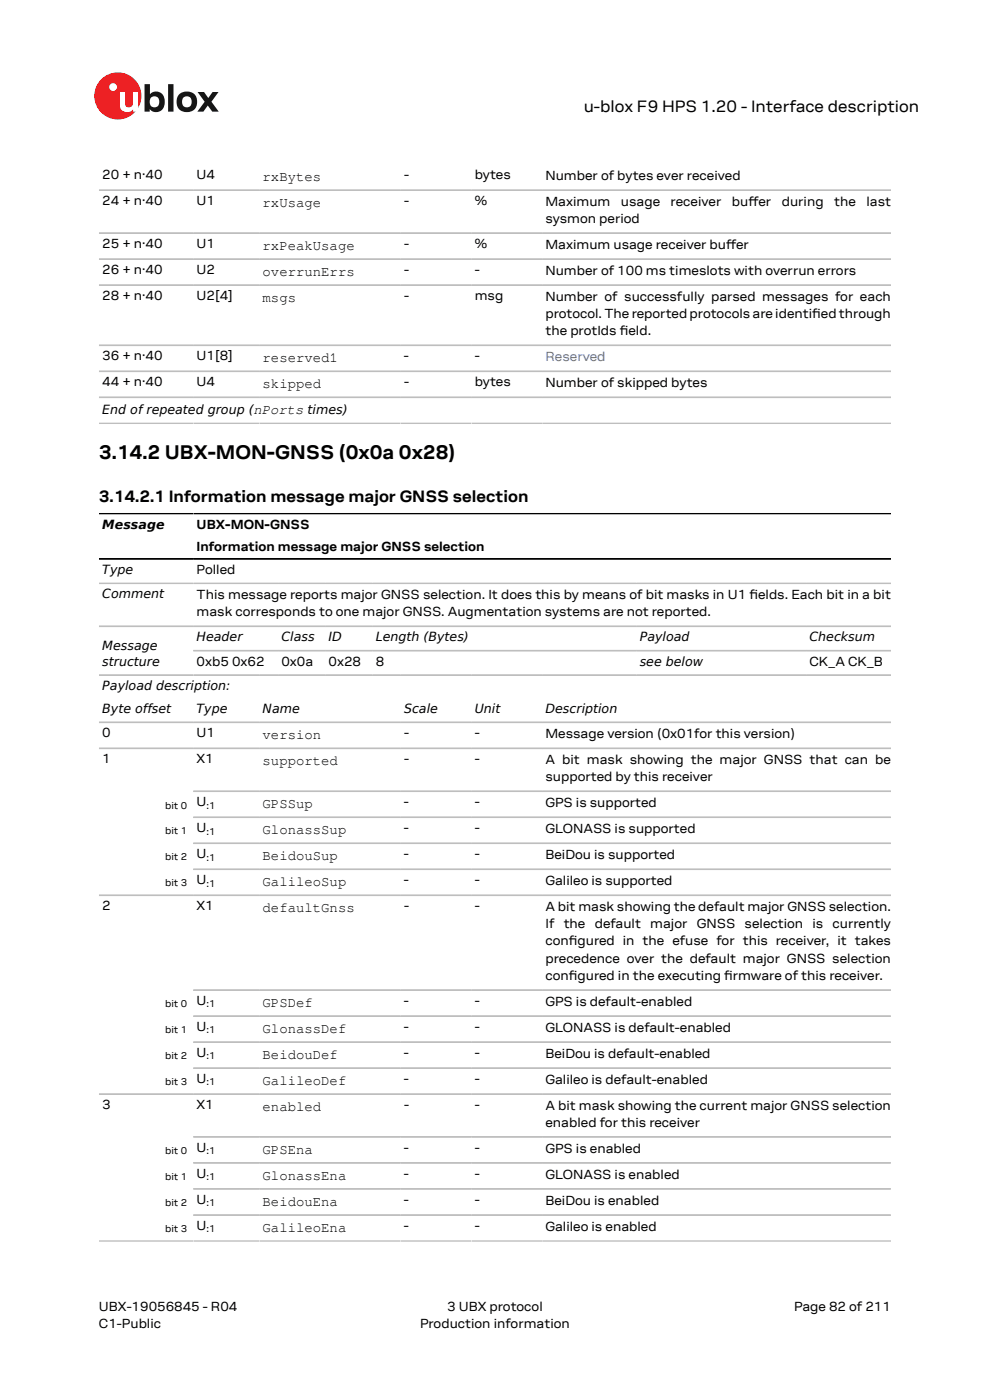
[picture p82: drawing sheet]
<svg xmlns="http://www.w3.org/2000/svg" width="210mm" height="297mm" viewBox="0 0 210 297" stroke-linecap="round" stroke-linejoin="round" font-family="sans-serif">
<defs><g id="words">
<text font-size="4.2" x="21" y="97.5">3.14.2 UBX-MON-GNSS (0x0a 0x28)</text>
<g font-size="3.5">
<text x="123.8" y="23.7">u-blox F9 HPS 1.20 - Interface description</text>
<text x="21" y="106.5">3.14.2.1 Information message major GNSS selection</text>
</g>
<g font-size="3">
<text x="55.7" y="38.4">rxBytes</text>
<text x="55.7" y="43.9">rxUsage</text>
<text x="55.7" y="53">rxPeakUsage</text>
<text x="55.7" y="58.5">overrunErrs</text>
<text x="55.7" y="64">msgs</text>
<text x="55.7" y="76.8">reserved1</text>
<text x="55.7" y="82.3">skipped</text>
<text x="55.7" y="156.8">version</text>
<text x="55.7" y="162.3">supported</text>
<text x="55.7" y="171.4">GPSSup</text>
<text x="55.7" y="176.9">GlonassSup</text>
<text x="55.7" y="182.4">BeidouSup</text>
<text x="55.7" y="187.9">GalileoSup</text>
<text x="55.7" y="193.5">defaultGnss</text>
<text x="55.7" y="213.6">GPSDef</text>
<text x="55.7" y="219.1">GlonassDef</text>
<text x="55.7" y="224.6">BeidouDef</text>
<text x="55.7" y="230.1">GalileoDef</text>
<text x="55.7" y="235.6">enabled</text>
<text x="55.7" y="244.7">GPSEna</text>
<text x="55.7" y="250.3">GlonassEna</text>
<text x="55.7" y="255.8">BeidouEna</text>
<text x="55.7" y="261.3">GalileoEna</text>
</g>
<g font-size="2.8">
<text x="21.7" y="38">20 + n·40</text>
<text x="41.7" y="38">U4</text>
<text x="85.7" y="38">-</text>
<text x="100.7" y="38">bytes</text>
<text x="115.7" y="38.1">Number of bytes ever received</text>
<text x="21.7" y="43.5">24 + n·40</text>
<text x="41.7" y="43.5">U1</text>
<text x="85.7" y="43.5">-</text>
<text x="100.7" y="43.5">%</text>
<text x="115.7" y="43.6">Maximum</text>
<text x="115.7" y="47.3">sysmon period</text>
<text x="131.7" y="43.6">usage</text>
<text x="142.3" y="43.6">receiver</text>
<text x="155.2" y="43.6">bufer</text>
<text x="158.7" y="43.6">f</text>
<text x="165.8" y="43.6">during</text>
<text x="176.9" y="43.6">the</text>
<text x="183.8" y="43.6">last</text>
<text x="21.7" y="52.6">25 + n·40</text>
<text x="41.7" y="52.6">U1</text>
<text x="85.7" y="52.6">-</text>
<text x="100.7" y="52.6">%</text>
<text x="115.7" y="52.8">Maximum usage receiver bufer</text>
<text x="154" y="52.8">f</text>
<text x="21.7" y="58.1">26 + n·40</text>
<text x="41.7" y="58.1">U2</text>
<text x="85.7" y="58.1">-</text>
<text x="100.7" y="58.1">-</text>
<text x="115.7" y="58.3">Number of 100 ms timeslots with overrun errors</text>
<text x="21.7" y="63.6">28 + n·40</text>
<text x="41.7" y="63.6">U2[4]</text>
<text x="85.7" y="63.6">-</text>
<text x="100.7" y="63.6">msg</text>
<text x="115.7" y="63.8">Number of successfully parsed messages for each</text>
<text x="115.7" y="67.5">protocol. The reported protocols are identifed through</text>
<text x="115.7" y="71.1">the protIds feld.</text>
<text x="131.5" y="71.1">i</text>
<text x="172.3" y="67.5">i</text>
<text x="21.7" y="76.4">36 + n·40</text>
<text x="41.7" y="76.4">U1[8]</text>
<text x="85.7" y="76.4">-</text>
<text x="100.7" y="76.4">-</text>
<text x="21.7" y="81.9">44 + n·40</text>
<text x="41.7" y="81.9">U4</text>
<text x="85.7" y="81.9">-</text>
<text x="100.7" y="81.9">bytes</text>
<text x="115.7" y="82.1">Number of skipped bytes</text>
<text x="41.7" y="112.3">UBX-MON-GNSS</text>
<text x="41.7" y="116.8">Information message major GNSS selection</text>
<text x="41.7" y="121.7">Polled</text>
<text x="41.7" y="127.1">This message reports major GNSS selection. It does this by means of bit masks in U1 felds. Each bit in a bit</text>
<text x="41.7" y="130.7">mask corresponds to one major GNSS. Augmentation systems are not reported.</text>
<text x="159" y="127.1">i</text>
<text x="41.7" y="141.2">0xb5 0x62</text>
<text x="59.7" y="141.2">0x0a</text>
<text x="69.7" y="141.2">0x28</text>
<text x="79.7" y="141.2">8</text>
<text x="171.7" y="141.2">CK_A CK_B</text>
<text x="21.7" y="156.4">0</text>
<text x="21.7" y="161.9">1</text>
<text x="41.7" y="156.4">U1</text>
<text x="41.7" y="161.9">X1</text>
<text x="85.7" y="156.4">-</text>
<text x="85.7" y="161.9">-</text>
<text x="100.7" y="156.4">-</text>
<text x="100.7" y="161.9">-</text>
<text x="115.7" y="156.5">Message version (0x01for this version)</text>
<text x="115.7" y="162.1">A bit mask showing the major GNSS that can be</text>
<text x="115.7" y="165.7">supported by this receiver</text>
<text x="41.7" y="171">U</text>
<text x="85.7" y="171">-</text>
<text x="100.7" y="171">-</text>
<text x="115.7" y="171.2">GPS is supported</text>
<text x="41.7" y="176.5">U</text>
<text x="85.7" y="176.5">-</text>
<text x="100.7" y="176.5">-</text>
<text x="115.7" y="176.7">GLONASS is supported</text>
<text x="41.7" y="182.1">U</text>
<text x="85.7" y="182.1">-</text>
<text x="100.7" y="182.1">-</text>
<text x="115.7" y="182.2">BeiDou is supported</text>
<text x="41.7" y="187.6">U</text>
<text x="85.7" y="187.6">-</text>
<text x="100.7" y="187.6">-</text>
<text x="115.7" y="187.7">Galileo is supported</text>
<text x="21.7" y="193.1">2</text>
<text x="41.7" y="193.1">X1</text>
<text x="85.7" y="193.1">-</text>
<text x="100.7" y="193.1">-</text>
<text x="115.7" y="193.2">A bit mask showing the default major GNSS selection.</text>
<text x="115.7" y="196.9">If the default major GNSS selection is currently</text>
<text x="115.7" y="200.6">confgured in the efuse for this receiver, it takes</text>
<text x="120.7" y="200.6">i</text>
<text x="115.7" y="204.2">precedence over the default major GNSS selection</text>
<text x="115.7" y="207.9">confgured in the executing frmware of this receiver.</text>
<text x="120.7" y="207.9">i</text>
<text x="153.6" y="207.9">i</text>
<text x="41.7" y="213.2">U</text>
<text x="85.7" y="213.2">-</text>
<text x="100.7" y="213.2">-</text>
<text x="115.7" y="213.3">GPS is default-enabled</text>
<text x="41.7" y="218.7">U</text>
<text x="85.7" y="218.7">-</text>
<text x="100.7" y="218.7">-</text>
<text x="115.7" y="218.9">GLONASS is default-enabled</text>
<text x="41.7" y="224.2">U</text>
<text x="85.7" y="224.2">-</text>
<text x="100.7" y="224.2">-</text>
<text x="115.7" y="224.4">BeiDou is default-enabled</text>
<text x="41.7" y="229.8">U</text>
<text x="85.7" y="229.8">-</text>
<text x="100.7" y="229.8">-</text>
<text x="115.7" y="229.9">Galileo is default-enabled</text>
<text x="21.7" y="235.3">3</text>
<text x="41.7" y="235.3">X1</text>
<text x="85.7" y="235.3">-</text>
<text x="100.7" y="235.3">-</text>
<text x="115.7" y="235.4">A bit mask showing the current major GNSS selection</text>
<text x="115.7" y="239.1">enabled for this receiver</text>
<text x="41.7" y="244.4">U</text>
<text x="85.7" y="244.4">-</text>
<text x="100.7" y="244.4">-</text>
<text x="115.7" y="244.5">GPS is enabled</text>
<text x="41.7" y="249.9">U</text>
<text x="85.7" y="249.9">-</text>
<text x="100.7" y="249.9">-</text>
<text x="115.7" y="250">GLONASS is enabled</text>
<text x="41.7" y="255.4">U</text>
<text x="85.7" y="255.4">-</text>
<text x="100.7" y="255.4">-</text>
<text x="115.7" y="255.5">BeiDou is enabled</text>
<text x="41.7" y="260.9">U</text>
<text x="85.7" y="260.9">-</text>
<text x="100.7" y="260.9">-</text>
<text x="115.7" y="261.1">Galileo is enabled</text>
<text x="21" y="278">UBX-19056845 - R04</text>
<text x="21" y="281.8">C1-Public</text>
<text x="89.1" y="281.8">Production information</text>
<text x="94.9" y="278">3 UBX protocol</text>
<text x="168.4" y="278">Page 82 of 211</text>
</g>
<text font-size="2.8" fill="#4664b4" x="115.7" y="76.6">Reserved</text>
<g font-size="2.7">
<text x="21.7" y="87.8">End of repeated group (nPorts times)</text>
<text x="21.7" y="112.2">Message</text>
<text x="21.7" y="121.8">Type</text>
<text x="21.7" y="127">Comment</text>
<text x="21.7" y="137.8">Message</text>
<text x="41.7" y="136.1">Header</text>
<text x="59.7" y="136.1">Class</text>
<text x="69.7" y="136.1">ID</text>
<text x="79.7" y="136.1">Length (Bytes)</text>
<text x="135.7" y="136.1">Payload</text>
<text x="171.7" y="136.1">Checksum</text>
<text x="21.7" y="141.2">structure</text>
<text x="135.7" y="141.2">see below</text>
<text x="21.7" y="146.4">Payload description:</text>
<text x="21.7" y="151.2">Byte offset</text>
<text x="41.7" y="151.2">Type</text>
<text x="55.7" y="151.2">Name</text>
<text x="85.7" y="151.2">Scale</text>
<text x="100.7" y="151.2">Unit</text>
<text x="115.7" y="151.2">Description</text>
</g>
<g font-size="2.1">
<text x="35" y="171.5">bit 0</text>
<text x="43.8" y="171.5">:1</text>
<text x="35" y="176.9">bit 1</text>
<text x="43.8" y="177.1">:1</text>
<text x="35" y="182.4">bit 2</text>
<text x="43.8" y="182.6">:1</text>
<text x="35" y="187.9">bit 3</text>
<text x="43.8" y="188.1">:1</text>
<text x="35" y="213.7">bit 0</text>
<text x="43.8" y="213.7">:1</text>
<text x="35" y="219.1">bit 1</text>
<text x="43.8" y="219.2">:1</text>
<text x="35" y="224.6">bit 2</text>
<text x="43.8" y="224.8">:1</text>
<text x="35" y="230.1">bit 3</text>
<text x="43.8" y="230.3">:1</text>
<text x="35" y="244.9">bit 0</text>
<text x="43.8" y="244.9">:1</text>
<text x="35" y="250.2">bit 1</text>
<text x="43.8" y="250.4">:1</text>
<text x="35" y="255.8">bit 2</text>
<text x="43.8" y="255.9">:1</text>
<text x="35" y="261.3">bit 3</text>
<text x="43.8" y="261.5">:1</text>
</g>
</g></defs>
<circle cx="25" cy="20.4" r="5" fill="#ed2023"/>
<circle cx="24" cy="18.5" r=".83" fill="#fff"/>
<g fill="#151516">
<path d="M35.7 17.9h1.1v5.8h-1.1z"/>
<path d="M41.9 19.5h1.4l.9 1.3 .9-1.3h1.3l-1.6 2.1 1.6 2.1h-1.4l-.9-1.3-1 1.3h-1.2l1.5-2.1z"/>
<path d="M32 20.7a1.17 1.17 0 0 0-.1 1.5 1.17 1.17 0 0 0 1.4 .4 1.16 1.16 0 0 0 .4-1.6 1.16 1.16 0 0 0-1.7-.3zM30.7 17.9h1.1v2.1a1.82 1.82 0 0 1 2.2-.4 1.82 1.82 0 0 1 .9 2 1.83 1.83 0 0 1-1 2 1.83 1.83 0 0 1-2.1-.5v.6h-1.1z"/>
<path d="M38.9 20.7a1.18 1.18 0 0 0-.2 1.5 1.18 1.18 0 0 0 1.5 .4 1.18 1.18 0 0 0 .4-1.5 1.18 1.18 0 0 0-1.5-.5zM37.4 21.6a2.25 2.25 0 0 1 4.5 0 2.25 2.25 0 0 1-4.5 0z"/>
</g>
<path d="M25.4 19.5h1.1v2.5a.84 .84 0 0 0 1 .8 .84 .84 0 0 0 .7-1v-2.3h1.1v4.2h-1.1v-.5a1.59 1.59 0 0 1-1.8 .5 1.59 1.59 0 0 1-1-1.5z" fill="#fff"/>
<g fill="none" stroke="#bebebe" stroke-width=".35">
<path d="M21 40.3h168M21 49.4h168M21 55h168M21 60.5h168M21 73.2h168M21 78.8h168M21 84.3h168M21 89.8h168M21 123.8h168M21 132.9h168M189 138h-148M21 143.2h168"/>
<path d="M21 153.2h168M21 158.8h168M41 173.4h148M41 178.9h148M41 167.9h148M21 189.9h168M41 184.4h148M41 215.5h148M41 210h148M21 232.1h168M41 221.1h148M41 226.6h148"/>
<path d="M41 246.7h148M41 252.2h148M41 257.8h148M41 241.2h148M21 263.3h168"/>
</g>
<path d="M21 109h168M21 118.6h168" fill="none" stroke="#000" stroke-width=".35"/>
<use href="#words"/>
</svg>
